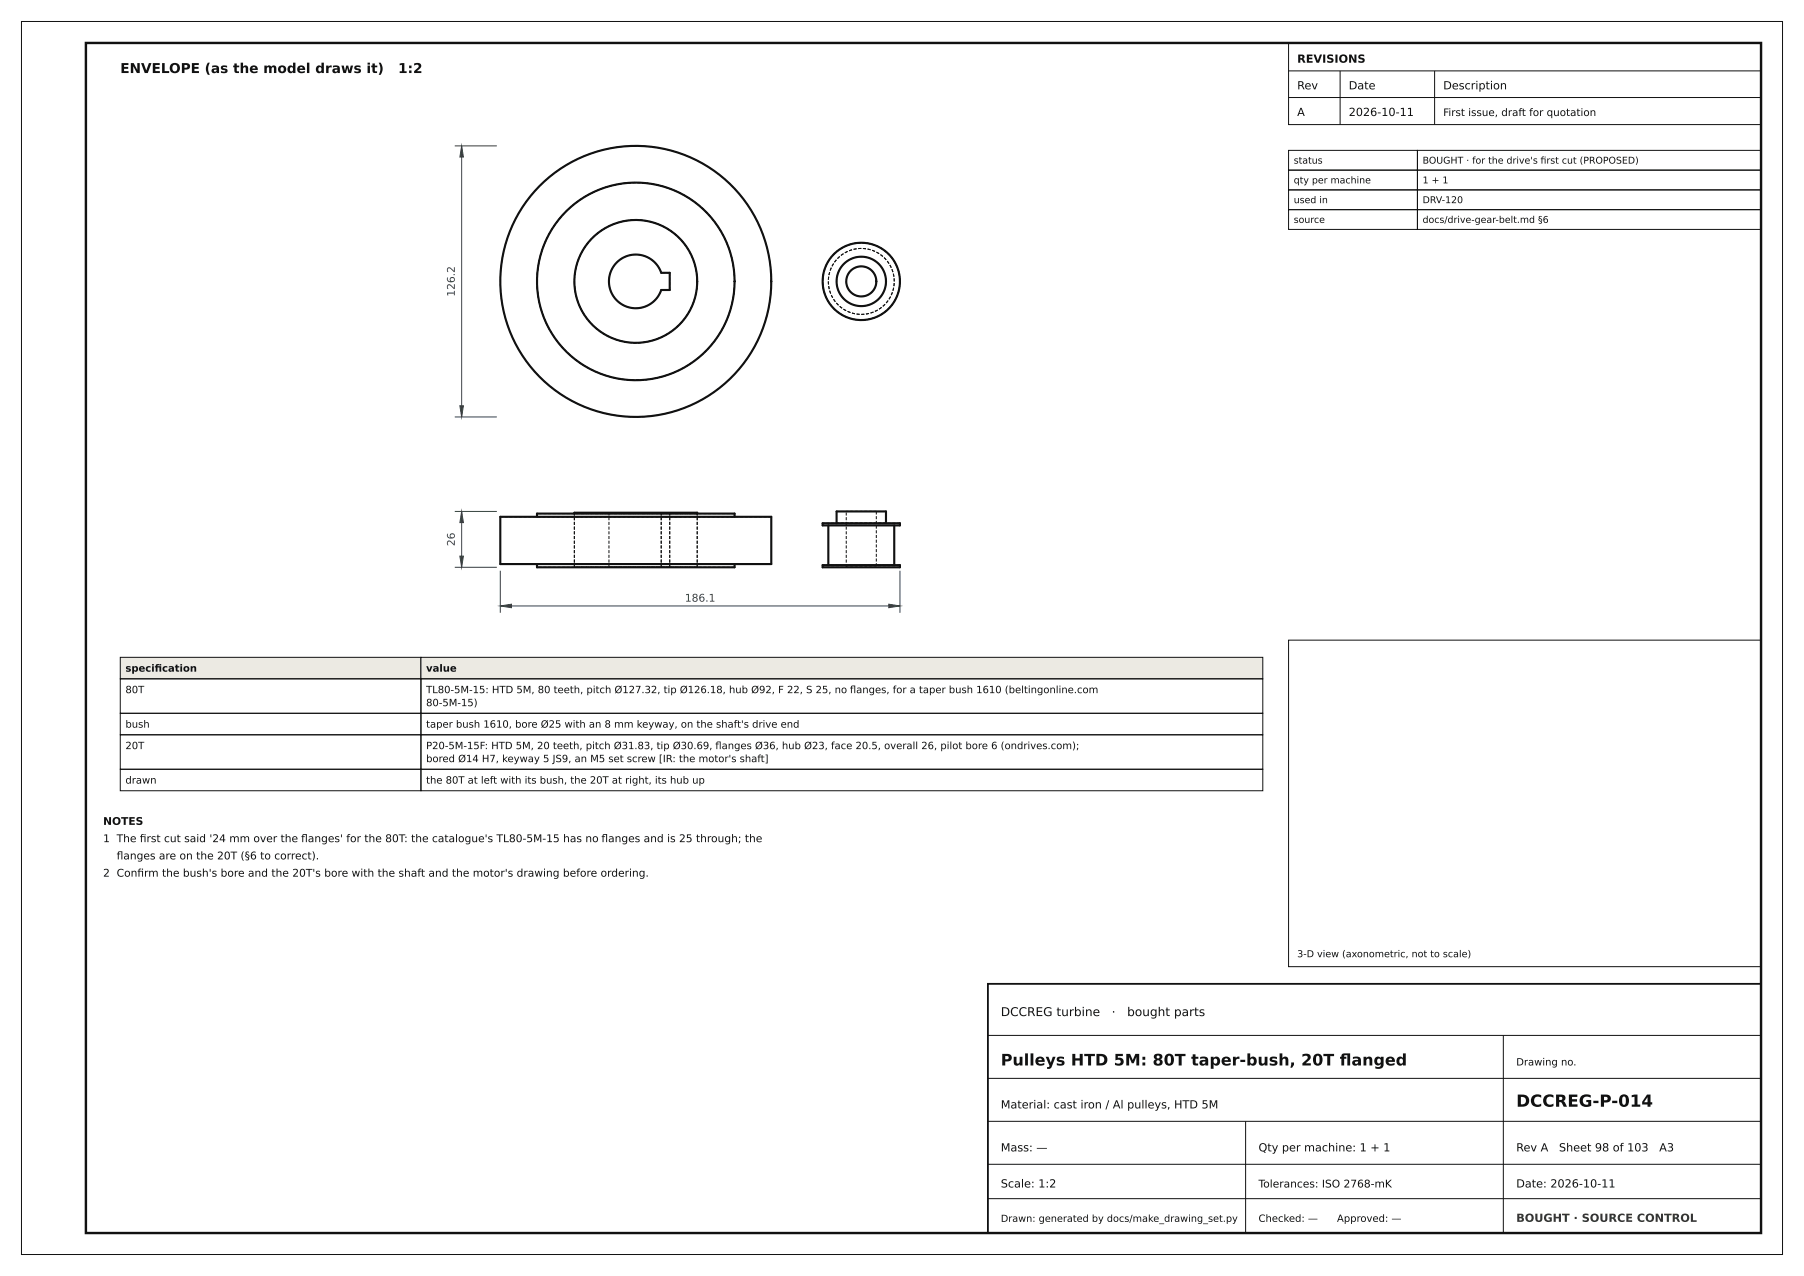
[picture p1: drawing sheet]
<svg xmlns="http://www.w3.org/2000/svg" width="420mm" height="297mm" viewBox="0 0 420 297" stroke-linecap="round" stroke-linejoin="round" font-family="sans-serif">
<defs><g id="words">
<text font-size="3.9" fill="#111" x="353" y="257.6">DCCREG-P-014</text>
<g font-size="3.7" fill="#111">
<text x="233" y="248">Pulleys HTD 5M: 80T taper-bush, 20T fanged</text>
<text x="311.9" y="248">l</text>
</g>
<g font-size="3.2" fill="#111">
<text x="28" y="17">ENVELOPE (as the model draws it)</text>
<text x="92.7" y="17">1:2</text>
</g>
<g font-size="2.8" fill="#111">
<text x="233" y="236.5">DCCREG turbine</text>
<text x="258.8" y="236.5">·</text>
<text x="262.4" y="236.5">bought parts</text>
</g>
<g font-size="2.6" fill="#111">
<text x="302" y="14.6">REVISIONS</text>
<text x="302" y="20.8">Rev</text>
<text x="314" y="20.8">Date</text>
<text x="336" y="20.8">Description</text>
<text x="302" y="27">A</text>
<text x="314" y="27">2026-10-11</text>
<text x="233" y="258">Material: cast iron / Al pulleys, HTD 5M</text>
<text x="233" y="268">Mass: —</text>
<text x="293" y="268">Qty per machine: 1 + 1</text>
<text x="353" y="268">Rev A</text>
<text x="363" y="268">Sheet 98 of 103</text>
<text x="386.3" y="268">A3</text>
<text x="233" y="276.4">Scale: 1:2</text>
<text x="353" y="276.4">Date: 2026-10-11</text>
</g>
<text font-size="2.6" fill="#365314" x="353" y="284.4">BOUGHT · SOURCE CONTROL</text>
<g font-size="2.5" fill="#1f3d66">
<text x="105.9" y="69" transform="rotate(-90 105.9 69)">126.2</text>
<text x="105.9" y="127.1" transform="rotate(-90 105.9 127.1)">26</text>
<text x="159.5" y="140">186.1</text>
</g>
<g font-size="2.5" fill="#111">
<text x="24" y="192">NOTES</text>
<text x="24" y="196">1 The frst cut said '24 mm over the fanges' for the 80T: the catalogue's TL80-5M-15 has no fanges and is 25 through; the</text>
<text x="32.5" y="196">i</text>
<text x="70.1" y="196">l</text>
<text x="140" y="196">l</text>
<text x="27.2" y="200">fanges are on the 20T (§6 to correct).</text>
<text x="27.2" y="200">l</text>
<text x="24" y="204.1">2 Confrm the bush's bore and the 20T's bore with the shaft and the motor's drawing before ordering.</text>
<text x="32" y="204.1">i</text>
<text x="293" y="276.4">Tolerances: ISO 2768-mK</text>
</g>
<text font-size="2.4" fill="#111" x="336" y="27">First issue, draft for quotation</text>
<g font-size="2.3" fill="#111">
<text x="29.2" y="156.3">specifcation</text>
<text x="29.2" y="161.3">80T</text>
<text x="36" y="156.3">i</text>
<text x="99.2" y="156.3">value</text>
<text x="99.2" y="161.3">TL80-5M-15: HTD 5M, 80 teeth, pitch Ø127.32, tip Ø126.18, hub Ø92, F 22, S 25, no fanges, for a taper bush 1610 (beltingonline.com</text>
<text x="197.9" y="161.3">l</text>
<text x="99.2" y="164.4">80-5M-15)</text>
<text x="29.2" y="169.4">bush</text>
<text x="99.2" y="169.4">taper bush 1610, bore Ø25 with an 8 mm keyway, on the shaft's drive end</text>
<text x="29.2" y="174.4">20T</text>
<text x="99.2" y="174.4">P20-5M-15F: HTD 5M, 20 teeth, pitch Ø31.83, tip Ø30.69, fanges Ø36, hub Ø23, face 20.5, overall 26, pilot bore 6 (ondrives.com);</text>
<text x="99.2" y="177.4">bored Ø14 H7, keyway 5 JS9, an M5 set screw [IR: the motor's shaft]</text>
<text x="166.5" y="174.4">l</text>
<text x="29.2" y="182.4">drawn</text>
<text x="99.2" y="182.4">the 80T at left with its bush, the 20T at right, its hub up</text>
<text x="353" y="248">Drawing no.</text>
<text x="233" y="284.4">Drawn: generated by docs/make_drawing_set.py</text>
<text x="293" y="284.4">Checked: —</text>
<text x="311.3" y="284.4">Approved: —</text>
</g>
<g font-size="2.2" fill="#111">
<text x="301.2" y="38.1">status</text>
<text x="331.2" y="38.1">BOUGHT · for the drive's frst cut (PROPOSED)</text>
<text x="358.7" y="38.1">i</text>
<text x="301.2" y="42.7">qty per machine</text>
<text x="301.2" y="47.3">used in</text>
<text x="331.2" y="42.7">1 + 1</text>
<text x="331.2" y="47.3">DRV-120</text>
<text x="301.2" y="51.9">source</text>
<text x="331.2" y="51.9">docs/drive-gear-belt.md §6</text>
<text x="302" y="222.8">3-D view (axonometric, not to scale)</text>
</g>
</g></defs>
<path d="M20 10h390v277h-390z" fill="none" stroke="#111" stroke-width=".56"/>
<g fill="none" stroke="#111" stroke-width=".23">
<path d="M5 5h410v287h-410zM300 10h110v19h-110zM300 16.5h110M312 16.5v12.5M334 16.5v12.5M300 22.7h110M300 149h110v76h-110zM230 241h180M230 251h180M350 241v46M230 261h180M230 271h180"/>
<path d="M230 279h180M290 261v26"/>
</g>
<path d="M230 229h180v58h-180z" fill="none" stroke="#111" stroke-width=".42"/>
<g fill="none" stroke="#111" stroke-width=".49">
<path d="M143.6 61.1a6.2 6.2 0 0 1 10.3 2.4h2v4h-2a6.2 6.2 0 0 1-9.2 3.3 6.2 6.2 0 0 1-1.1-9.7zM133.7 119.5v-.2h28.6v.2M116.5 120.3h63.1v11h-63.1zM125 120.3v-.8h46v.8M125 131.3v.7h46v-.7M191.5 131.5h18v.5h-18zM191.5 121.8h18v.5h-18zM192.9 122.3v9.2M194.8 121.8v-2.8h11.5v2.8M208.2 122.3v9.2"/>
<circle cx="148" cy="65.5" r="23"/>
<circle cx="148" cy="65.5" r="14.3"/>
<circle cx="148" cy="65.5" r="31.5"/>
<circle cx="200.5" cy="65.5" r="3.5"/>
<circle cx="200.5" cy="65.5" r="5.8"/>
<circle cx="200.5" cy="65.5" r="9"/>
</g>
<g fill="none" stroke="#111" stroke-width=".24" stroke-dasharray=".7 .4" stroke-linecap="butt">
<path d="M153.9 63.5a6.2 6.2 0 0 0-9.6-3 6.2 6.2 0 0 0 0 10 6.2 6.2 0 0 0 9.6-3M155.9 67.5h-2M155.9 67.5v-4M155.9 63.5h-2M162.3 65.5a14.3 14.3 0 0 0-21-12.6 14.3 14.3 0 0 0-1.3 24.4 14.3 14.3 0 0 0 22.2-10.2l.1-1.6M171 65.5a23 23 0 0 0-34.1-20.1 23 23 0 0 0-1.1 39.6 23 23 0 0 0 35.2-18.2v-1.3M179.6 65.5a31.5 31.5 0 0 0-46.9-27.6 31.5 31.5 0 0 0-1.4 54.4 31.5 31.5 0 0 0 48.2-25.2l.1-1.6M204 65.5a3.5 3.5 0 0 0-5.2-3.1 3.5 3.5 0 0 0-.2 6 3.5 3.5 0 0 0 5.4-2.6v-.3M206.3 65.5a5.8 5.8 0 0 0-8.6-5 5.8 5.8 0 0 0-.2 9.9 5.8 5.8 0 0 0 8.8-4.6v-.3M208.2 65.5a7.7 7.7 0 0 0-11.4-6.7 7.7 7.7 0 0 0-.3 13.2 7.7 7.7 0 0 0 11.7-6.1v-.4M209.5 65.5a9 9 0 0 0-13.2-7.9 9 9 0 0 0-.8 15.4 9 9 0 0 0 14-6.7v-.8M133.7 119.5h28.6"/>
<path d="M141.8 119.3h12.1M153.9 119.3h-12.1M155.9 119.3h-2M162.3 119.5h-28.6M162.3 119.3h-28.6M171 119.5h-46M197 119h7M204 119v13M204 119h-7M206.3 119h-11.5M125 120.3h46M125 131.3h46"/>
<path d="M133.7 132h28.6M133.7 132v-12.5M141.8 132h12.1M141.8 132v-12.7M153.9 132h-12.1M153.9 132v-12.7M155.9 132h-2M155.9 132v-12.7M162.3 132v-12.5M162.3 132h-28.6M171 120.3h-46M171 131.3h-46"/>
<path d="M171 132h-46M179.6 120.3h-63.1M179.6 131.3h-63.1M192.9 122.3h15.3M192.9 131.5h15.3M194.8 121.8h11.5M197 132h7M197 132v-13M204 132h-7M206.3 121.8h-11.5M208.2 122.3h-15.3M208.2 131.5h-15.3"/>
<path d="M209.5 131.5h-18M209.5 132h-18M209.5 121.8h-18M209.5 122.3h-18"/>
</g>
<path d="M105.9 34h9.8M107.5 34v63M105.9 97h9.8M105.9 119h9.8M107.5 119v13M105.9 132h9.8M116.5 132.8v9.8M209.5 132.8v9.8M116.5 141h93" fill="none" stroke="#1f3d66" stroke-width=".23"/>
<g fill="#1f3d66" stroke="#1f3d66" stroke-width=".23">
<path d="M116.5 141l2.6-.4v.9z"/>
<path d="M206.9 140.6l2.6 .4-2.6 .5z"/>
<path d="M107.1 129.4h.8l-.4 2.6z"/>
<path d="M107.5 119l.4 2.6h-.8z"/>
<path d="M107.1 94.4h.8l-.4 2.6z"/>
<path d="M107.5 34l.4 2.6h-.8z"/>
</g>
<g fill="#eceae3" stroke="#111" stroke-width=".23">
<path d="M28 153h70v5h-70z"/>
<path d="M98 153h196v5h-196z"/>
</g>
<g fill="none" stroke="#111" stroke-width=".23">
<path d="M300 35h30v4.6h-30zM300 39.6h30v4.6h-30zM330 35h80v4.6h-80zM330 39.6h80v4.6h-80zM300 44.2h30v4.6h-30zM300 48.8h30v4.6h-30zM330 44.2h80v4.6h-80zM330 48.8h80v4.6h-80zM28 158h70v8h-70zM98 158h196v8h-196zM28 166h70v5h-70zM28 171h70v8.1h-70z"/>
<path d="M28 179.1h70v5h-70zM98 166h196v5h-196zM98 171h196v8.1h-196zM98 179.1h196v5h-196z"/>
</g>
<use href="#words"/>
</svg>
